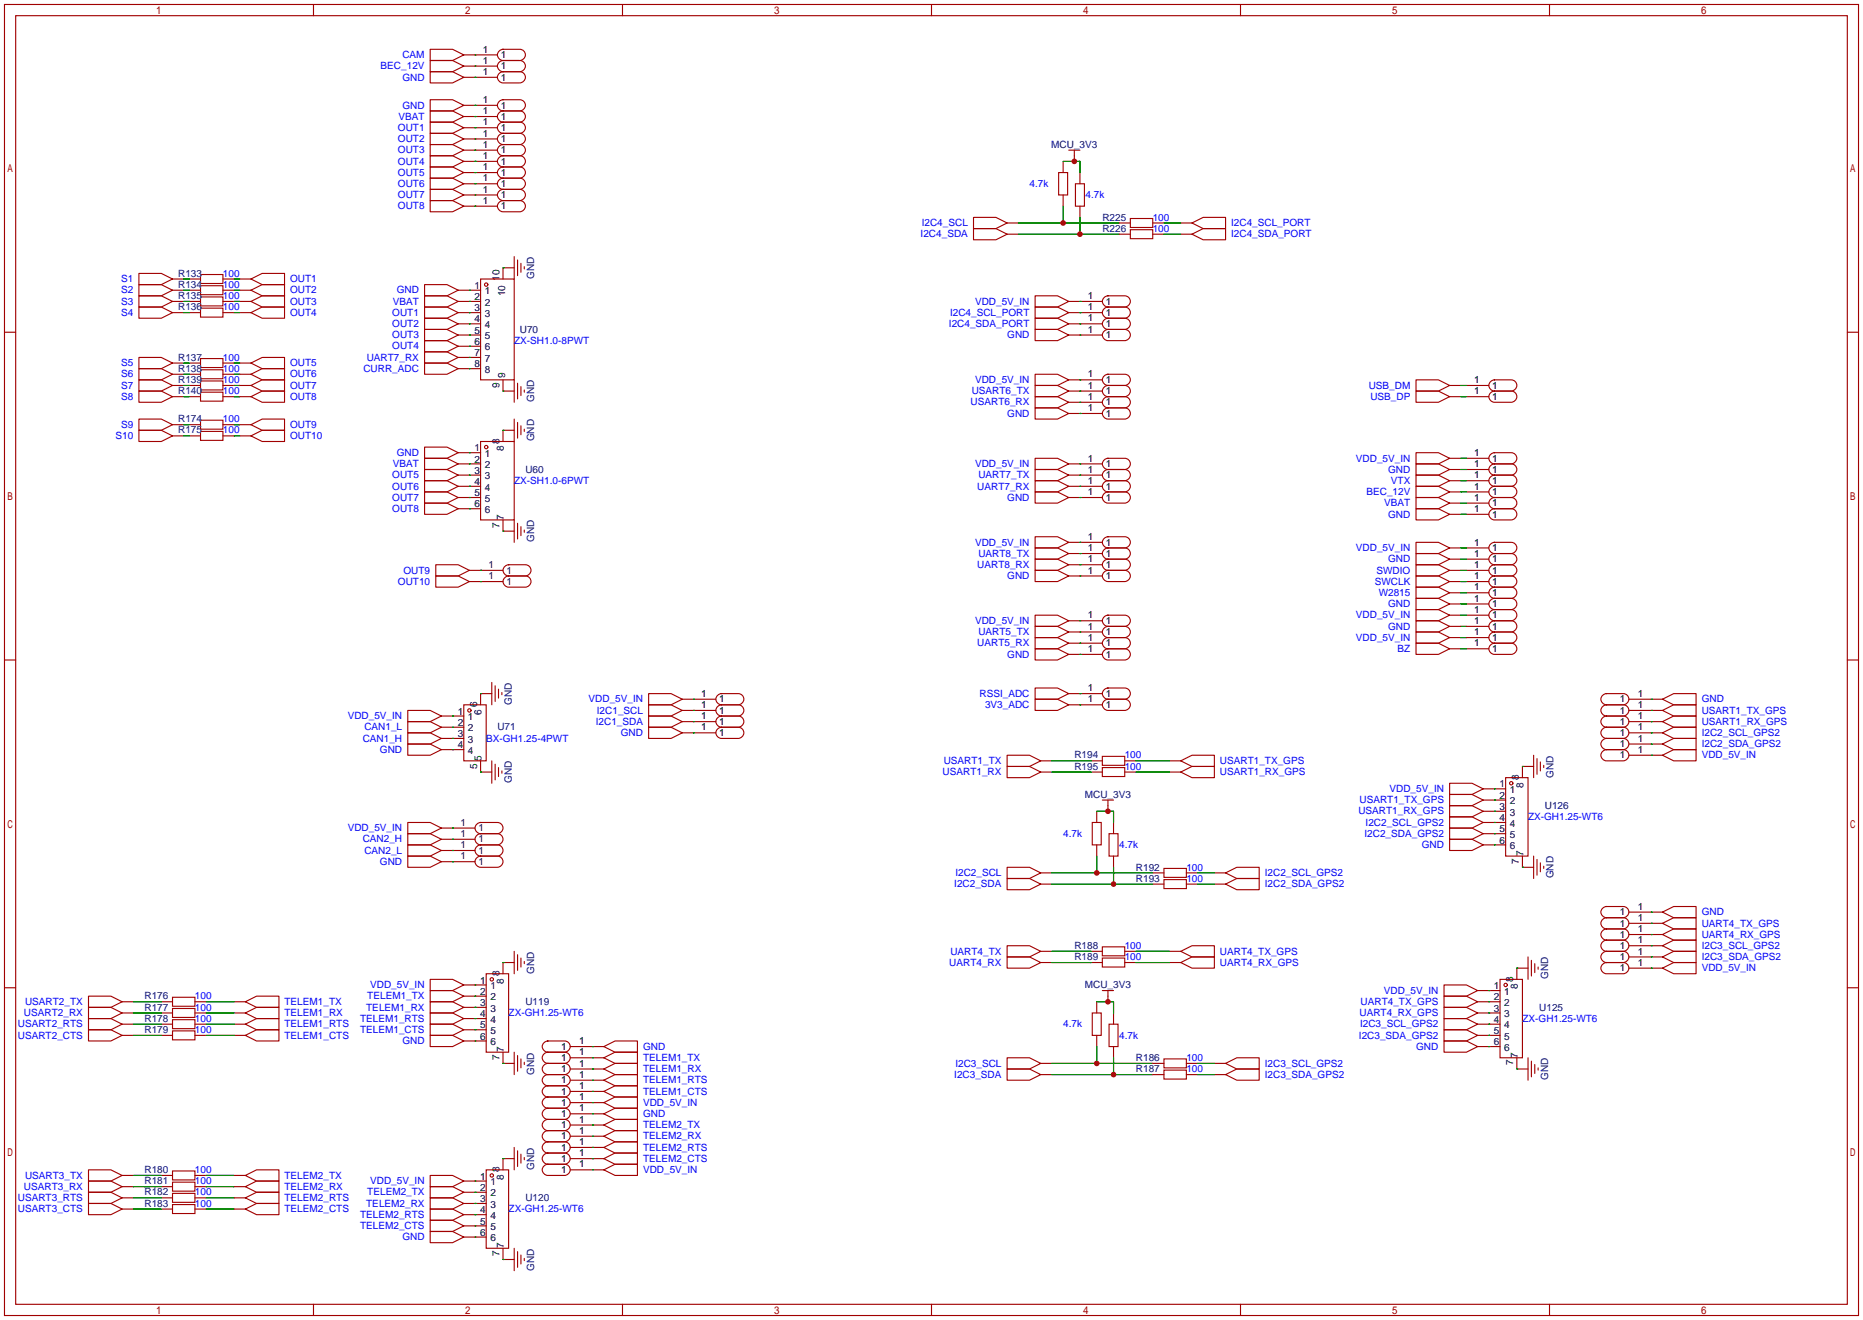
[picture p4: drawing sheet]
<svg xmlns="http://www.w3.org/2000/svg" width="422mm" height="299mm" viewBox="0 0 422 299" stroke-linecap="round" stroke-linejoin="round" font-family="sans-serif">
<defs><g id="words">
<g font-size="2.3">
<text x="109.5" y="11.9">1</text>
<text x="109.5" y="14.4">1</text>
<text x="109.5" y="17">1</text>
<text x="113.5" y="15.7">1</text>
<text x="113.5" y="13.2">1</text>
<text x="109.5" y="23.3">1</text>
<text x="113.5" y="18.3">1</text>
<text x="109.5" y="25.9">1</text>
<text x="109.5" y="28.4">1</text>
<text x="113.5" y="27.1">1</text>
<text x="113.5" y="24.6">1</text>
<text x="113.5" y="29.7">1</text>
<text x="109.5" y="31">1</text>
<text x="109.5" y="33.5">1</text>
<text x="113.5" y="32.2">1</text>
<text x="113.5" y="34.8">1</text>
<text x="109.5" y="36">1</text>
<text x="109.5" y="41.1">1</text>
<text x="109.5" y="38.6">1</text>
<text x="113.5" y="37.3">1</text>
<text x="113.5" y="39.8">1</text>
<text x="109.5" y="46.2">1</text>
<text x="109.5" y="43.7">1</text>
<text x="113.5" y="42.4">1</text>
<text x="113.5" y="47.5">1</text>
<text x="113.5" y="44.9">1</text>
<text x="107.6" y="65.5">1</text>
<text x="113.2" y="63.6" transform="rotate(-90 113.2 63.6)">10</text>
<text x="107.6" y="70.6">3</text>
<text x="107.6" y="68">2</text>
<text x="109.9" y="71.8">3</text>
<text x="109.9" y="69.3">2</text>
<text x="109.9" y="66.7">1</text>
<text x="114.5" y="67.2" transform="rotate(-90 114.5 67.2)">10</text>
<text x="246.6" y="70.3">1</text>
<text x="246.6" y="67.8">1</text>
<text x="250.7" y="71.6">1</text>
<text x="250.7" y="69.1">1</text>
<text x="107.6" y="75.6">5</text>
<text x="107.6" y="73.1">4</text>
<text x="109.9" y="76.9">5</text>
<text x="109.9" y="74.4">4</text>
<text x="246.6" y="75.4">1</text>
<text x="246.6" y="72.9">1</text>
<text x="250.7" y="76.7">1</text>
<text x="250.7" y="74.1">1</text>
<text x="107.6" y="83.3">8</text>
<text x="107.6" y="80.7">7</text>
<text x="107.6" y="78.2">6</text>
<text x="109.9" y="82">7</text>
<text x="109.9" y="79.4">6</text>
<text x="109.9" y="84.5">8</text>
<text x="113.2" y="88" transform="rotate(-90 113.2 88)">9</text>
<text x="114.5" y="85.7" transform="rotate(-90 114.5 85.7)">9</text>
<text x="246.6" y="88.1">1</text>
<text x="246.6" y="85.6">1</text>
<text x="250.7" y="89.4">1</text>
<text x="250.7" y="86.8">1</text>
<text x="334.3" y="89.4">1</text>
<text x="334.3" y="86.8">1</text>
<text x="338.3" y="88.1">1</text>
<text x="246.6" y="93.2">1</text>
<text x="246.6" y="90.6">1</text>
<text x="250.7" y="94.5">1</text>
<text x="250.7" y="91.9">1</text>
<text x="338.3" y="90.6">1</text>
<text x="113.2" y="100.6" transform="rotate(-90 113.2 100.6)">8</text>
<text x="107.6" y="102.3">1</text>
<text x="107.6" y="104.8">2</text>
<text x="107.6" y="107.4">3</text>
<text x="109.9" y="103.6">1</text>
<text x="109.9" y="106.1">2</text>
<text x="114.3" y="102.3" transform="rotate(-90 114.3 102.3)">8</text>
<text x="246.6" y="107.2">1</text>
<text x="246.6" y="104.6">1</text>
<text x="250.7" y="105.9">1</text>
<text x="334.3" y="105.9">1</text>
<text x="334.3" y="103.3">1</text>
<text x="338.3" y="107.2">1</text>
<text x="338.3" y="104.6">1</text>
<text x="107.6" y="109.9">4</text>
<text x="107.6" y="112.5">5</text>
<text x="109.9" y="108.7">3</text>
<text x="109.9" y="111.2">4</text>
<text x="109.9" y="113.7">5</text>
<text x="246.6" y="112.2">1</text>
<text x="246.6" y="109.7">1</text>
<text x="250.7" y="108.4">1</text>
<text x="250.7" y="113.5">1</text>
<text x="250.7" y="111">1</text>
<text x="334.3" y="113.5">1</text>
<text x="334.3" y="111">1</text>
<text x="334.3" y="108.4">1</text>
<text x="338.3" y="112.2">1</text>
<text x="338.3" y="109.7">1</text>
<text x="107.6" y="115">6</text>
<text x="109.9" y="116.3">6</text>
<text x="113.2" y="119.6" transform="rotate(-90 113.2 119.6)">7</text>
<text x="114.3" y="117.8" transform="rotate(-90 114.3 117.8)">7</text>
<text x="334.3" y="116">1</text>
<text x="338.3" y="114.8">1</text>
<text x="338.3" y="117.3">1</text>
<text x="246.6" y="124.9">1</text>
<text x="246.6" y="122.4">1</text>
<text x="250.7" y="123.7">1</text>
<text x="334.3" y="123.7">1</text>
<text x="338.3" y="124.9">1</text>
<text x="110.8" y="131.3">1</text>
<text x="110.8" y="128.7">1</text>
<text x="114.8" y="130">1</text>
<text x="246.6" y="130">1</text>
<text x="246.6" y="127.5">1</text>
<text x="250.7" y="126.2">1</text>
<text x="250.7" y="131.3">1</text>
<text x="250.7" y="128.7">1</text>
<text x="334.3" y="126.2">1</text>
<text x="334.3" y="131.3">1</text>
<text x="334.3" y="128.7">1</text>
<text x="338.3" y="127.5">1</text>
<text x="338.3" y="130">1</text>
<text x="114.8" y="132.6">1</text>
<text x="334.3" y="136.4">1</text>
<text x="334.3" y="133.8">1</text>
<text x="338.3" y="137.6">1</text>
<text x="338.3" y="135.1">1</text>
<text x="338.3" y="132.6">1</text>
<text x="246.6" y="142.7">1</text>
<text x="246.6" y="140.2">1</text>
<text x="250.7" y="144">1</text>
<text x="250.7" y="141.4">1</text>
<text x="334.3" y="138.9">1</text>
<text x="334.3" y="144">1</text>
<text x="334.3" y="141.4">1</text>
<text x="338.3" y="140.2">1</text>
<text x="338.3" y="142.7">1</text>
<text x="246.6" y="147.8">1</text>
<text x="246.6" y="145.3">1</text>
<text x="250.7" y="149.1">1</text>
<text x="250.7" y="146.5">1</text>
<text x="334.3" y="146.5">1</text>
<text x="338.3" y="147.8">1</text>
<text x="338.3" y="145.3">1</text>
<text x="103.8" y="162">1</text>
<text x="108.2" y="160.3" transform="rotate(-90 108.2 160.3)">6</text>
<text x="159" y="160.5">1</text>
<text x="159" y="158">1</text>
<text x="163.1" y="161.8">1</text>
<text x="163.1" y="159.2">1</text>
<text x="246.6" y="159.2">1</text>
<text x="246.6" y="156.7">1</text>
<text x="250.7" y="160.5">1</text>
<text x="250.7" y="158">1</text>
<text x="367.3" y="161.8">1</text>
<text x="367.3" y="159.2">1</text>
<text x="371.3" y="160.5">1</text>
<text x="371.3" y="158">1</text>
<text x="103.8" y="164.5">2</text>
<text x="103.8" y="167.1">3</text>
<text x="106.1" y="163.3">1</text>
<text x="106.1" y="165.8">2</text>
<text x="109.2" y="162" transform="rotate(-90 109.2 162)">6</text>
<text x="159" y="165.6">1</text>
<text x="159" y="163">1</text>
<text x="163.1" y="166.8">1</text>
<text x="163.1" y="164.3">1</text>
<text x="367.3" y="164.3">1</text>
<text x="367.3" y="166.8">1</text>
<text x="371.3" y="163">1</text>
<text x="371.3" y="165.6">1</text>
<text x="103.8" y="169.6">4</text>
<text x="106.1" y="168.3">3</text>
<text x="106.1" y="170.9">4</text>
<text x="109.2" y="172.4" transform="rotate(-90 109.2 172.4)">5</text>
<text x="367.3" y="171.9">1</text>
<text x="367.3" y="169.4">1</text>
<text x="371.3" y="170.7">1</text>
<text x="371.3" y="168.1">1</text>
<text x="108.2" y="174.2" transform="rotate(-90 108.2 174.2)">5</text>
<text x="340" y="178.5">1</text>
<text x="342.3" y="179.8">1</text>
<text x="344.4" y="176.8" transform="rotate(-90 344.4 176.8)">8</text>
<text x="345.4" y="178.5" transform="rotate(-90 345.4 178.5)">8</text>
<text x="340" y="181">2</text>
<text x="340" y="183.6">3</text>
<text x="342.3" y="182.3">2</text>
<text x="342.3" y="184.9">3</text>
<text x="104.4" y="189.7">1</text>
<text x="104.4" y="187.2">1</text>
<text x="108.5" y="191">1</text>
<text x="108.5" y="188.4">1</text>
<text x="340" y="186.1">4</text>
<text x="340" y="188.7">5</text>
<text x="340" y="191.2">6</text>
<text x="342.3" y="187.4">4</text>
<text x="342.3" y="189.9">5</text>
<text x="104.4" y="194.8">1</text>
<text x="104.4" y="192.2">1</text>
<text x="108.5" y="196.1">1</text>
<text x="108.5" y="193.5">1</text>
<text x="342.3" y="192.5">6</text>
<text x="344.4" y="195.8" transform="rotate(-90 344.4 195.8)">7</text>
<text x="345.4" y="194" transform="rotate(-90 345.4 194)">7</text>
<text x="367.3" y="207.5">1</text>
<text x="371.3" y="208.8">1</text>
<text x="371.3" y="206.2">1</text>
<text x="367.3" y="210">1</text>
<text x="367.3" y="212.6">1</text>
<text x="367.3" y="215.1">1</text>
<text x="371.3" y="211.3">1</text>
<text x="371.3" y="213.8">1</text>
<text x="113.2" y="221.2" transform="rotate(-90 113.2 221.2)">8</text>
<text x="367.3" y="220.2">1</text>
<text x="367.3" y="217.6">1</text>
<text x="371.3" y="218.9">1</text>
<text x="371.3" y="216.4">1</text>
<text x="108.8" y="223">1</text>
<text x="108.8" y="225.5">2</text>
<text x="111.2" y="224.2">1</text>
<text x="111.2" y="226.8">2</text>
<text x="114.3" y="223" transform="rotate(-90 114.3 223)">8</text>
<text x="338.7" y="224.2">1</text>
<text x="338.7" y="226.8">2</text>
<text x="341" y="225.5">1</text>
<text x="343.1" y="222.5" transform="rotate(-90 343.1 222.5)">8</text>
<text x="344.1" y="224.3" transform="rotate(-90 344.1 224.3)">8</text>
<text x="108.8" y="228">3</text>
<text x="108.8" y="230.6">4</text>
<text x="108.8" y="233.1">5</text>
<text x="111.2" y="229.3">3</text>
<text x="111.2" y="231.8">4</text>
<text x="338.7" y="229.3">3</text>
<text x="338.7" y="231.8">4</text>
<text x="341" y="228">2</text>
<text x="341" y="230.6">3</text>
<text x="341" y="233.1">4</text>
<text x="108.8" y="235.7">6</text>
<text x="111.2" y="234.4">5</text>
<text x="111.2" y="236.9">6</text>
<text x="114.3" y="238.5" transform="rotate(-90 114.3 238.5)">7</text>
<text x="127.3" y="238">1</text>
<text x="131.3" y="239.2">1</text>
<text x="131.3" y="236.7">1</text>
<text x="338.7" y="234.4">5</text>
<text x="338.7" y="236.9">6</text>
<text x="341" y="235.7">5</text>
<text x="341" y="238.2">6</text>
<text x="344.1" y="239.8" transform="rotate(-90 344.1 239.8)">7</text>
<text x="113.2" y="240.3" transform="rotate(-90 113.2 240.3)">7</text>
<text x="127.3" y="240.5">1</text>
<text x="127.3" y="243">1</text>
<text x="127.3" y="245.6">1</text>
<text x="131.3" y="241.8">1</text>
<text x="131.3" y="244.3">1</text>
<text x="343.1" y="241.5" transform="rotate(-90 343.1 241.5)">7</text>
<text x="127.3" y="250.7">1</text>
<text x="127.3" y="248.1">1</text>
<text x="131.3" y="249.4">1</text>
<text x="131.3" y="251.9">1</text>
<text x="131.3" y="246.9">1</text>
<text x="127.3" y="255.7">1</text>
<text x="127.3" y="253.2">1</text>
<text x="131.3" y="254.5">1</text>
<text x="131.3" y="257">1</text>
<text x="127.3" y="258.3">1</text>
<text x="127.3" y="260.8">1</text>
<text x="127.3" y="263.4">1</text>
<text x="131.3" y="259.6">1</text>
<text x="131.3" y="262.1">1</text>
<text x="108.8" y="267.4">1</text>
<text x="108.8" y="269.9">2</text>
<text x="111.2" y="268.7">1</text>
<text x="113.2" y="265.7" transform="rotate(-90 113.2 265.7)">8</text>
<text x="114.3" y="267.4" transform="rotate(-90 114.3 267.4)">8</text>
<text x="127.3" y="265.9">1</text>
<text x="131.3" y="264.6">1</text>
<text x="108.8" y="272.5">3</text>
<text x="108.8" y="275">4</text>
<text x="111.2" y="271.2">2</text>
<text x="111.2" y="273.8">3</text>
<text x="108.8" y="277.6">5</text>
<text x="108.8" y="280.1">6</text>
<text x="111.2" y="276.3">4</text>
<text x="111.2" y="278.8">5</text>
<text x="111.2" y="281.4">6</text>
<text x="113.2" y="284.7" transform="rotate(-90 113.2 284.7)">7</text>
<text x="114.3" y="282.9" transform="rotate(-90 114.3 282.9)">7</text>
</g>
<g font-size="2.3" fill="#00f">
<text x="86.3" y="15.7">BEC_12V</text>
<text x="91.2" y="13.2">CAM</text>
<text x="91.2" y="18.3">GND</text>
<text x="90.2" y="29.7">OUT1</text>
<text x="90.3" y="27.1">VBAT</text>
<text x="91.2" y="24.6">GND</text>
<text x="90.2" y="34.8">OUT3</text>
<text x="90.2" y="32.2">OUT2</text>
<text x="90.2" y="37.3">OUT4</text>
<text x="90.2" y="39.8">OUT5</text>
<text x="90.2" y="47.5">OUT8</text>
<text x="90.2" y="44.9">OUT7</text>
<text x="90.2" y="42.4">OUT6</text>
<text x="233.4" y="42.4">4.7k</text>
<text x="246.1" y="44.9">4.7k</text>
<text x="208.7" y="53.8">I2C4_SDA</text>
<text x="209" y="51.3">I2C4_SCL</text>
<text x="261.4" y="50">100</text>
<text x="261.4" y="52.5">100</text>
<text x="279.1" y="51.3">I2C4_SCL_PORT</text>
<text x="279.1" y="53.8">I2C4_SDA_PORT</text>
<text x="27.5" y="64">S1</text>
<text x="50.5" y="62.7">100</text>
<text x="50.5" y="65.2">100</text>
<text x="65.8" y="64">OUT1</text>
<text x="27.5" y="66.5">S2</text>
<text x="27.5" y="69.1">S3</text>
<text x="27.5" y="71.6">S4</text>
<text x="50.5" y="67.8">100</text>
<text x="50.5" y="70.3">100</text>
<text x="65.8" y="71.6">OUT4</text>
<text x="65.8" y="69.1">OUT3</text>
<text x="65.8" y="66.5">OUT2</text>
<text x="88.9" y="71.6">OUT1</text>
<text x="89.1" y="69.1">VBAT</text>
<text x="90" y="66.5">GND</text>
<text x="215.4" y="71.6">I2C4_SCL_PORT</text>
<text x="221.1" y="69.1">VDD_5V_IN</text>
<text x="88.9" y="76.7">OUT3</text>
<text x="88.9" y="74.1">OUT2</text>
<text x="116.6" y="77.9">ZX-SH1.0-8PWT</text>
<text x="215.2" y="74.1">I2C4_SDA_PORT</text>
<text x="228.4" y="76.7">GND</text>
<text x="27.5" y="83">S5</text>
<text x="50.5" y="81.8">100</text>
<text x="65.8" y="83">OUT5</text>
<text x="83.1" y="81.8">UART7_RX</text>
<text x="88.9" y="79.2">OUT4</text>
<text x="27.5" y="85.6">S6</text>
<text x="27.5" y="88.1">S7</text>
<text x="50.5" y="84.3">100</text>
<text x="50.5" y="86.8">100</text>
<text x="50.5" y="89.4">100</text>
<text x="65.8" y="88.1">OUT7</text>
<text x="65.8" y="85.6">OUT6</text>
<text x="82.4" y="84.3">CURR_ADC</text>
<text x="220.3" y="89.4">USART6_TX</text>
<text x="221.1" y="86.8">VDD_5V_IN</text>
<text x="310.3" y="88.1">USB_DM</text>
<text x="27.5" y="90.6">S8</text>
<text x="50.5" y="95.7">100</text>
<text x="65.8" y="90.6">OUT8</text>
<text x="220.1" y="91.9">USART6_RX</text>
<text x="228.4" y="94.5">GND</text>
<text x="310.7" y="90.6">USB_DP</text>
<text x="26.2" y="99.5">S10</text>
<text x="27.5" y="97">S9</text>
<text x="50.5" y="98.3">100</text>
<text x="65.8" y="99.5">OUT10</text>
<text x="65.8" y="97">OUT9</text>
<text x="89.1" y="105.9">VBAT</text>
<text x="90" y="103.3">GND</text>
<text x="221.1" y="105.9">VDD_5V_IN</text>
<text x="307.4" y="104.6">VDD_5V_IN</text>
<text x="314.7" y="107.2">GND</text>
<text x="88.9" y="113.5">OUT7</text>
<text x="88.9" y="111">OUT6</text>
<text x="88.9" y="108.4">OUT5</text>
<text x="116.6" y="109.7">ZX-SH1.0-6PWT</text>
<text x="221.6" y="111">UART7_RX</text>
<text x="221.8" y="108.4">UART7_TX</text>
<text x="228.4" y="113.5">GND</text>
<text x="309.8" y="112.2">BEC_12V</text>
<text x="315.4" y="109.7">VTX</text>
<text x="88.9" y="116">OUT8</text>
<text x="313.9" y="114.8">VBAT</text>
<text x="314.7" y="117.3">GND</text>
<text x="221.1" y="123.7">VDD_5V_IN</text>
<text x="307.4" y="124.9">VDD_5V_IN</text>
<text x="91.5" y="130">OUT9</text>
<text x="221.6" y="128.7">UART8_RX</text>
<text x="221.8" y="126.2">UART8_TX</text>
<text x="228.4" y="131.3">GND</text>
<text x="312.1" y="130">SWDIO</text>
<text x="314.7" y="127.5">GND</text>
<text x="90.2" y="132.6">OUT10</text>
<text x="311.7" y="132.6">SWCLK</text>
<text x="312.6" y="135.1">W2815</text>
<text x="314.7" y="137.6">GND</text>
<text x="221.1" y="141.4">VDD_5V_IN</text>
<text x="221.8" y="144">UART5_TX</text>
<text x="307.4" y="140.2">VDD_5V_IN</text>
<text x="314.7" y="142.7">GND</text>
<text x="221.6" y="146.5">UART5_RX</text>
<text x="228.4" y="149.1">GND</text>
<text x="307.4" y="145.3">VDD_5V_IN</text>
<text x="316.9" y="147.8">BZ</text>
<text x="133.4" y="159.2">VDD_5V_IN</text>
<text x="135.3" y="161.8">I2C1_SCL</text>
<text x="222.1" y="158">RSSI_ADC</text>
<text x="223.3" y="160.5">3V3_ADC</text>
<text x="385.8" y="161.8">USART1_TX_GPS</text>
<text x="385.8" y="159.2">GND</text>
<text x="78.8" y="163">VDD_5V_IN</text>
<text x="82.6" y="165.6">CAN1_L</text>
<text x="135.1" y="164.3">I2C1_SDA</text>
<text x="140.8" y="166.8">GND</text>
<text x="385.8" y="164.3">USART1_RX_GPS</text>
<text x="385.8" y="166.8">I2C2_SCL_GPS2</text>
<text x="82.2" y="168.1">CAN1_H</text>
<text x="86.1" y="170.7">GND</text>
<text x="110.2" y="168.1">BX-GH1.25-4PWT</text>
<text x="214" y="173.2">USART1_TX</text>
<text x="255" y="171.9">100</text>
<text x="276.6" y="173.2">USART1_TX_GPS</text>
<text x="385.8" y="171.9">VDD_5V_IN</text>
<text x="385.8" y="169.4">I2C2_SDA_GPS2</text>
<text x="213.7" y="175.7">USART1_RX</text>
<text x="255" y="174.5">100</text>
<text x="276.6" y="175.7">USART1_RX_GPS</text>
<text x="315.1" y="179.5">VDD_5V_IN</text>
<text x="308" y="184.6">USART1_RX_GPS</text>
<text x="308.3" y="182.1">USART1_TX_GPS</text>
<text x="346.5" y="185.9">ZX-GH1.25-WT6</text>
<text x="78.8" y="188.4">VDD_5V_IN</text>
<text x="82.2" y="191">CAN2_H</text>
<text x="241" y="189.7">4.7k</text>
<text x="309.4" y="189.7">I2C2_SDA_GPS2</text>
<text x="309.6" y="187.2">I2C2_SCL_GPS2</text>
<text x="82.6" y="193.5">CAN2_L</text>
<text x="86.1" y="196.1">GND</text>
<text x="253.7" y="192.2">4.7k</text>
<text x="269" y="197.3">100</text>
<text x="322.4" y="192.2">GND</text>
<text x="216.4" y="201.1">I2C2_SDA</text>
<text x="216.6" y="198.6">I2C2_SCL</text>
<text x="269" y="199.9">100</text>
<text x="286.8" y="198.6">I2C2_SCL_GPS2</text>
<text x="286.8" y="201.1">I2C2_SDA_GPS2</text>
<text x="385.8" y="207.5">GND</text>
<text x="255" y="215.1">100</text>
<text x="385.8" y="210">UART4_TX_GPS</text>
<text x="385.8" y="212.6">UART4_RX_GPS</text>
<text x="385.8" y="215.1">I2C3_SCL_GPS2</text>
<text x="215.2" y="218.9">UART4_RX</text>
<text x="215.5" y="216.4">UART4_TX</text>
<text x="255" y="217.6">100</text>
<text x="276.6" y="216.4">UART4_TX_GPS</text>
<text x="276.6" y="218.9">UART4_RX_GPS</text>
<text x="385.8" y="220.2">VDD_5V_IN</text>
<text x="385.8" y="217.6">I2C3_SDA_GPS2</text>
<text x="5.7" y="227.8">USART2_TX</text>
<text x="44.2" y="226.5">100</text>
<text x="64.5" y="227.8">TELEM1_TX</text>
<text x="83.3" y="226.5">TELEM1_TX</text>
<text x="83.9" y="224">VDD_5V_IN</text>
<text x="308.5" y="227.8">UART4_TX_GPS</text>
<text x="313.8" y="225.3">VDD_5V_IN</text>
<text x="4.1" y="232.9">USART2_RTS</text>
<text x="5.4" y="230.3">USART2_RX</text>
<text x="44.2" y="229.1">100</text>
<text x="44.2" y="231.6">100</text>
<text x="64.5" y="230.3">TELEM1_RX</text>
<text x="64.5" y="232.9">TELEM1_RTS</text>
<text x="81.6" y="231.6">TELEM1_RTS</text>
<text x="83" y="229.1">TELEM1_RX</text>
<text x="115.3" y="230.3">ZX-GH1.25-WT6</text>
<text x="241" y="232.9">4.7k</text>
<text x="308.2" y="230.3">UART4_RX_GPS</text>
<text x="308.4" y="232.9">I2C3_SCL_GPS2</text>
<text x="345.2" y="231.6">ZX-GH1.25-WT6</text>
<text x="4.1" y="235.4">USART2_CTS</text>
<text x="44.2" y="234.2">100</text>
<text x="64.5" y="235.4">TELEM1_CTS</text>
<text x="81.6" y="234.2">TELEM1_CTS</text>
<text x="91.2" y="236.7">GND</text>
<text x="145.8" y="238">GND</text>
<text x="253.7" y="235.4">4.7k</text>
<text x="308.1" y="235.4">I2C3_SDA_GPS2</text>
<text x="321.1" y="238">GND</text>
<text x="145.8" y="240.5">TELEM1_TX</text>
<text x="145.8" y="243">TELEM1_RX</text>
<text x="145.8" y="245.6">TELEM1_RTS</text>
<text x="216.4" y="244.3">I2C3_SDA</text>
<text x="216.6" y="241.8">I2C3_SCL</text>
<text x="269" y="240.5">100</text>
<text x="269" y="243">100</text>
<text x="286.8" y="241.8">I2C3_SCL_GPS2</text>
<text x="286.8" y="244.3">I2C3_SDA_GPS2</text>
<text x="145.8" y="250.7">VDD_5V_IN</text>
<text x="145.8" y="248.1">TELEM1_CTS</text>
<text x="145.8" y="255.7">TELEM2_TX</text>
<text x="145.8" y="253.2">GND</text>
<text x="145.8" y="258.3">TELEM2_RX</text>
<text x="145.8" y="260.8">TELEM2_RTS</text>
<text x="145.8" y="263.4">TELEM2_CTS</text>
<text x="5.4" y="269.7">USART3_RX</text>
<text x="5.7" y="267.2">USART3_TX</text>
<text x="44.2" y="265.9">100</text>
<text x="44.2" y="268.4">100</text>
<text x="64.5" y="267.2">TELEM2_TX</text>
<text x="64.5" y="269.7">TELEM2_RX</text>
<text x="83.9" y="268.4">VDD_5V_IN</text>
<text x="145.8" y="265.9">VDD_5V_IN</text>
<text x="4.1" y="272.3">USART3_RTS</text>
<text x="4.1" y="274.8">USART3_CTS</text>
<text x="44.2" y="271">100</text>
<text x="44.2" y="273.5">100</text>
<text x="64.5" y="272.3">TELEM2_RTS</text>
<text x="64.5" y="274.8">TELEM2_CTS</text>
<text x="83" y="273.5">TELEM2_RX</text>
<text x="83.3" y="271">TELEM2_TX</text>
<text x="115.3" y="274.8">ZX-GH1.25-WT6</text>
<text x="81.6" y="276.1">TELEM2_RTS</text>
<text x="81.6" y="278.6">TELEM2_CTS</text>
<text x="91.2" y="281.1">GND</text>
</g>
<g font-size="2.3" fill="#000080">
<text x="238.4" y="33.5">MCU_3V3</text>
<text x="249.9" y="50">R225</text>
<text x="249.9" y="52.5">R226</text>
<text x="40.4" y="62.7">R133</text>
<text x="40.4" y="65.2">R134</text>
<text x="121.1" y="63.2" transform="rotate(-90 121.1 63.2)">GND</text>
<text x="40.4" y="67.8">R135</text>
<text x="40.4" y="70.3">R136</text>
<text x="117.9" y="75.4">U70</text>
<text x="40.4" y="81.8">R137</text>
<text x="40.4" y="84.3">R138</text>
<text x="40.4" y="86.8">R139</text>
<text x="40.4" y="89.4">R140</text>
<text x="40.4" y="95.7">R174</text>
<text x="121.1" y="91.2" transform="rotate(-90 121.1 91.2)">GND</text>
<text x="40.4" y="98.3">R175</text>
<text x="121.1" y="100.1" transform="rotate(-90 121.1 100.1)">GND</text>
<text x="119.1" y="107.2">U60</text>
<text x="121.1" y="122.9" transform="rotate(-90 121.1 122.9)">GND</text>
<text x="116" y="159.7" transform="rotate(-90 116 159.7)">GND</text>
<text x="112.8" y="165.6">U71</text>
<text x="243.6" y="171.9">R194</text>
<text x="116" y="177.5" transform="rotate(-90 116 177.5)">GND</text>
<text x="243.6" y="174.5">R195</text>
<text x="352.3" y="176.3" transform="rotate(-90 352.3 176.3)">GND</text>
<text x="246" y="180.8">MCU_3V3</text>
<text x="350.3" y="183.4">U126</text>
<text x="257.6" y="197.3">R192</text>
<text x="257.6" y="199.9">R193</text>
<text x="352.3" y="199.1" transform="rotate(-90 352.3 199.1)">GND</text>
<text x="243.6" y="215.1">R188</text>
<text x="121.1" y="220.7" transform="rotate(-90 121.1 220.7)">GND</text>
<text x="243.6" y="217.6">R189</text>
<text x="351" y="222" transform="rotate(-90 351 222)">GND</text>
<text x="32.8" y="226.5">R176</text>
<text x="119.1" y="227.8">U119</text>
<text x="246" y="224">MCU_3V3</text>
<text x="32.8" y="229.1">R177</text>
<text x="32.8" y="231.6">R178</text>
<text x="349" y="229.1">U125</text>
<text x="32.8" y="234.2">R179</text>
<text x="121.1" y="243.6" transform="rotate(-90 121.1 243.6)">GND</text>
<text x="257.6" y="240.5">R186</text>
<text x="257.6" y="243">R187</text>
<text x="351" y="244.8" transform="rotate(-90 351 244.8)">GND</text>
<text x="32.8" y="265.9">R180</text>
<text x="32.8" y="268.4">R181</text>
<text x="121.1" y="265.2" transform="rotate(-90 121.1 265.2)">GND</text>
<text x="32.8" y="271">R182</text>
<text x="32.8" y="273.5">R183</text>
<text x="119.1" y="272.3">U120</text>
<text x="121.1" y="288" transform="rotate(-90 121.1 288)">GND</text>
</g>
</g></defs>
<g fill="none" stroke="#a10000" stroke-width=".25">
<path d="M1 1h420.4v297.2h-420.4zM3.6 3.6h415.2v292.1h-415.2zM71.1 1v2.6M97.5 11.2h5.1l2.6 1.2-2.6 1.3h-5.1zM97.5 13.7h5.1l2.6 1.3-2.6 1.3h-5.1zM97.5 16.3h5.1l2.6 1.2-2.6 1.3h-5.1zM105.2 12.4h7.6M105.2 15h7.6M105.2 17.5h7.6M113.1 14.2l.9-.5h3.9a1.27 1.27 0 0 1 1.2 1.3 1.27 1.27 0 0 1-1.2 1.3h-3.9a1.27 1.27 0 0 1-.9-2.1zM113.1 11.7l.9-.5h3.9a1.27 1.27 0 0 1 1.2 1.2 1.27 1.27 0 0 1-1.2 1.3h-3.9a1.27 1.27 0 0 1-.9-2zM113.1 16.8l.9-.5h3.9a1.27 1.27 0 0 1 1.2 1.2 1.27 1.27 0 0 1-1.2 1.3h-3.9a1.27 1.27 0 0 1-.9-2z"/>
<path d="M141.1 1v2.6M211.2 1v2.6M281.3 1v2.6M351.3 1v2.6M97.5 22.6h5.1l2.6 1.3-2.6 1.2h-5.1zM97.5 25.1h5.1l2.6 1.3-2.6 1.3h-5.1zM97.5 35.3h5.1l2.6 1.3-2.6 1.2h-5.1zM97.5 32.8h5.1l2.6 1.2-2.6 1.3h-5.1zM97.5 30.2h5.1l2.6 1.3-2.6 1.3h-5.1zM97.5 27.7h5.1l2.6 1.3-2.6 1.2h-5.1zM97.5 37.8h5.1l2.6 1.3-2.6 1.3h-5.1zM105.2 26.4h7.6"/>
<path d="M105.2 23.9h7.6M105.2 31.5h7.6M105.2 29h7.6M105.2 36.6h7.6M105.2 34h7.6M105.2 39.1h7.6M113.1 25.7l.9-.6h3.9a1.27 1.27 0 0 1 1.2 1.3 1.27 1.27 0 0 1-1.2 1.3h-3.9a1.27 1.27 0 0 1-.9-2zM113.1 23.1l.9-.5h3.9a1.27 1.27 0 0 1 1.2 1.3 1.27 1.27 0 0 1-1.2 1.2h-3.9a1.27 1.27 0 0 1-.9-2zM113.1 30.7l.9-.5h3.9a1.27 1.27 0 0 1 1.2 1.3 1.27 1.27 0 0 1-1.2 1.3h-3.9a1.27 1.27 0 0 1-.9-2.1zM113.1 28.2l.9-.5h3.9a1.27 1.27 0 0 1 1.2 1.3 1.27 1.27 0 0 1-1.2 1.2h-3.9a1.27 1.27 0 0 1-.9-2zM113.1 35.8l.9-.5h3.9a1.27 1.27 0 0 1 1.2 1.3 1.27 1.27 0 0 1-1.2 1.2h-3.9a1.27 1.27 0 0 1-.9-2zM113.1 33.3l.9-.5h3.9a1.27 1.27 0 0 1 1.2 1.2 1.27 1.27 0 0 1-1.2 1.3h-3.9a1.27 1.27 0 0 1-.9-2z"/>
<path d="M113.1 38.4l.9-.6h3.9a1.27 1.27 0 0 1 1.2 1.3 1.27 1.27 0 0 1-1.2 1.3h-3.9a1.27 1.27 0 0 1-.9-2zM240 39.1h2.1v5.1h-2.1zM241 36.6v2.5M242.3 34h2.6M243.6 34v2.6M244.9 39.1v2.6M97.5 45.5h5.1l2.6 1.2-2.6 1.3h-5.1zM97.5 42.9h5.1l2.6 1.3-2.6 1.3h-5.1zM97.5 40.4h5.1l2.6 1.3-2.6 1.2h-5.1zM105.2 46.7h7.6M105.2 44.2h7.6M105.2 41.7h7.6"/>
<path d="M113.1 40.9l.9-.5h3.9a1.27 1.27 0 0 1 1.2 1.3 1.27 1.27 0 0 1-1.2 1.2h-3.9a1.27 1.27 0 0 1-.9-2zM113.1 46l.9-.5h3.9a1.27 1.27 0 0 1 1.2 1.2 1.27 1.27 0 0 1-1.2 1.3h-3.9a1.27 1.27 0 0 1-.9-2zM113.1 43.4l.9-.5h3.9a1.27 1.27 0 0 1 1.2 1.3 1.27 1.27 0 0 1-1.2 1.3h-3.9a1.27 1.27 0 0 1-.9-2.1zM116.6 58.2v5M117.3 58.9v3.6M118.1 59.7v2M220.7 49.3h5.1l2.5 1.2-2.5 1.3h-5.1zM220.7 51.8h5.1l2.5 1.3-2.5 1.3h-5.1zM228.3 50.5h2.6M228.3 53.1h2.6M241 44.2v2.5M243.8 41.7h2.1v5h-2.1z"/>
<path d="M244.9 46.7v2.6M253.7 50.5h2.6M253.7 53.1h2.6M256.3 49.5h5.1v2.1h-5.1zM256.3 52.1h5.1v2h-5.1zM261.4 50.5h2.5M261.4 53.1h2.5M267.7 50.5h2.6M267.7 53.1h2.6M270.3 50.5l2.5-1.2h5.1v2.5h-5.1zM270.3 53.1l2.5-1.3h5.1v2.6h-5.1zM1 75.3h2.6"/>
<path d="M31.5 62h5.1l2.5 1.2-2.5 1.3h-5.1zM31.5 64.5h5.1l2.5 1.3-2.5 1.3h-5.1zM31.5 67.1h5.1l2.5 1.2-2.5 1.3h-5.1zM31.5 69.6h5.1l2.5 1.3-2.5 1.2h-5.1zM39.1 70.9h2.6M39.1 68.3h2.6M39.1 65.8h2.6M39.1 63.2h2.6M42.9 70.9h2.6M42.9 68.3h2.6M42.9 65.8h2.6M42.9 63.2h2.6"/>
<path d="M45.5 62.2h5v2.1h-5zM45.5 64.8h5v2h-5zM45.5 67.3h5v2h-5zM45.5 69.9h5v2h-5zM50.5 70.9h2.6M50.5 68.3h2.6M50.5 65.8h2.6M50.5 63.2h2.6M54.4 70.9h2.5M54.4 68.3h2.5M54.4 65.8h2.5M54.4 63.2h2.5"/>
<path d="M56.9 70.9l2.5-1.3h5.1v2.5h-5.1zM56.9 68.3l2.5-1.2h5.1v2.5h-5.1zM56.9 65.8l2.5-1.3h5.1v2.6h-5.1zM56.9 63.2l2.5-1.2h5.1v2.5h-5.1zM96.3 64.5h5l2.6 1.3-2.6 1.3h-5zM96.3 67.1h5l2.6 1.2-2.6 1.3h-5zM96.3 79.8h5l2.6 1.2-2.6 1.3h-5zM96.3 77.2h5l2.6 1.3-2.6 1.3h-5zM96.3 74.7h5l2.6 1.2-2.6 1.3h-5zM96.3 72.1h5l2.6 1.3-2.6 1.3h-5zM96.3 69.6h5l2.6 1.3-2.6 1.2h-5zM103.9 78.5h5.1"/>
<path d="M103.9 75.9h5.1M103.9 73.4h5.1M103.9 70.9h5.1M103.9 68.3h5.1M103.9 65.8h5.1M109 63.2h7.6v22.9h-7.6zM116.6 60.7h-2.6v2.5M118.9 60.5v.5M234.7 67.1h5.1l2.5 1.2-2.5 1.3h-5.1zM234.7 69.6h5.1l2.5 1.3-2.5 1.2h-5.1zM234.7 72.1h5.1l2.5 1.3-2.5 1.3h-5.1zM234.7 74.7h5.1l2.5 1.2-2.5 1.3h-5.1z"/>
<path d="M242.3 75.9h7.6M242.3 73.4h7.6M242.3 70.9h7.6M242.3 68.3h7.6M250.2 70.1l1-.5h3.8a1.27 1.27 0 0 1 1.3 1.3 1.27 1.27 0 0 1-1.3 1.2h-3.8a1.27 1.27 0 0 1-1-2zM250.2 67.6l1-.5h3.8a1.27 1.27 0 0 1 1.3 1.2 1.27 1.27 0 0 1-1.3 1.3h-3.8a1.27 1.27 0 0 1-1-2zM250.2 75.2l1-.5h3.8a1.27 1.27 0 0 1 1.3 1.2 1.27 1.27 0 0 1-1.3 1.3h-3.8a1.27 1.27 0 0 1-1-2zM250.2 72.7l1-.6h3.8a1.27 1.27 0 0 1 1.3 1.3 1.27 1.27 0 0 1-1.3 1.3h-3.8a1.27 1.27 0 0 1-1-2zM418.8 75.3h2.6M31.5 83.6h5.1l2.5 1.2-2.5 1.3h-5.1zM31.5 81h5.1l2.5 1.3-2.5 1.3h-5.1zM31.5 86.1h5.1l2.5 1.3-2.5 1.2h-5.1z"/>
<path d="M31.5 88.6h5.1l2.5 1.3-2.5 1.3h-5.1zM31.5 95h5.1l2.5 1.3-2.5 1.2h-5.1zM31.5 97.5h5.1l2.5 1.3-2.5 1.3h-5.1zM39.1 84.8h2.6M39.1 82.3h2.6M39.1 87.4h2.6M39.1 89.9h2.6M39.1 96.3h2.6M39.1 98.8h2.6M42.9 84.8h2.6M42.9 82.3h2.6M42.9 87.4h2.6"/>
<path d="M42.9 89.9h2.6M42.9 96.3h2.6M42.9 98.8h2.6M45.5 81.3h5v2h-5zM45.5 83.8h5v2.1h-5zM45.5 86.4h5v2h-5zM45.5 88.9h5v2h-5zM45.5 95.2h5v2.1h-5zM45.5 97.8h5v2h-5zM50.5 84.8h2.6M50.5 82.3h2.6M50.5 87.4h2.6"/>
<path d="M50.5 89.9h2.6M50.5 96.3h2.6M50.5 98.8h2.6M54.4 84.8h2.5M54.4 82.3h2.5M54.4 87.4h2.5M54.4 89.9h2.5M54.4 96.3h2.5M54.4 98.8h2.5M56.9 89.9l2.5-1.3h5.1v2.6h-5.1zM56.9 87.4l2.5-1.3h5.1v2.5h-5.1zM56.9 84.8l2.5-1.2h5.1v2.5h-5.1z"/>
<path d="M56.9 82.3l2.5-1.3h5.1v2.6h-5.1zM56.9 98.8l2.5-1.3h5.1v2.6h-5.1zM56.9 96.3l2.5-1.3h5.1v2.5h-5.1zM96.3 82.3h5l2.6 1.3-2.6 1.2h-5zM103.9 83.6h5.1M103.9 81h5.1M114 86.1v2.5h2.6M116.6 97.5h-2.6v2.6M116.6 86.1v5.1M116.6 95v5.1M117.3 86.9v3.5M117.3 95.8v3.5"/>
<path d="M118.1 87.6v2.1M118.1 96.5v2.1M118.9 88.4v.5M118.9 97.3v.5M234.7 84.8h5.1l2.5 1.3-2.5 1.3h-5.1zM234.7 87.4h5.1l2.5 1.2-2.5 1.3h-5.1zM234.7 89.9h5.1l2.5 1.3-2.5 1.3h-5.1zM234.7 92.5h5.1l2.5 1.2-2.5 1.3h-5.1zM242.3 88.6h7.6M242.3 86.1h7.6M242.3 93.7h7.6M242.3 91.2h7.6"/>
<path d="M250.2 87.9l1-.5h3.8a1.27 1.27 0 0 1 1.3 1.2 1.27 1.27 0 0 1-1.3 1.3h-3.8a1.27 1.27 0 0 1-1-2zM250.2 85.4l1-.6h3.8a1.27 1.27 0 0 1 1.3 1.3 1.27 1.27 0 0 1-1.3 1.3h-3.8a1.27 1.27 0 0 1-1-2zM250.2 93l1-.5h3.8a1.27 1.27 0 0 1 1.3 1.2 1.27 1.27 0 0 1-1.3 1.3h-3.8a1.27 1.27 0 0 1-1-2zM250.2 90.4l1-.5h3.8a1.27 1.27 0 0 1 1.3 1.3 1.27 1.27 0 0 1-1.3 1.3h-3.8a1.27 1.27 0 0 1-1-2.1zM321.1 86.1h5l2.6 1.3-2.6 1.2h-5zM321.1 88.6h5l2.6 1.3-2.6 1.3h-5zM328.7 87.4h2.5M328.7 89.9h2.5M332.5 87.4h5.1M332.5 89.9h5.1M337.8 89.2l1-.6h3.8a1.27 1.27 0 0 1 1.3 1.3 1.27 1.27 0 0 1-1.3 1.3h-3.8a1.27 1.27 0 0 1-1-2zM337.8 86.6l1-.5h3.8a1.27 1.27 0 0 1 1.3 1.3 1.27 1.27 0 0 1-1.3 1.2h-3.8a1.27 1.27 0 0 1-1-2z"/>
<path d="M96.3 101.3h5l2.6 1.3-2.6 1.3h-5zM96.3 103.9h5l2.6 1.3-2.6 1.2h-5zM96.3 114h5l2.6 1.3-2.6 1.3h-5zM96.3 111.5h5l2.6 1.3-2.6 1.2h-5zM96.3 109h5l2.6 1.2-2.6 1.3h-5zM96.3 106.4h5l2.6 1.3-2.6 1.3h-5zM103.9 102.6h5.1M103.9 105.2h5.1M103.9 107.7h5.1M103.9 110.2h5.1M103.9 112.8h5.1M103.9 115.3h5.1"/>
<path d="M109 100.1h7.6v17.8h-7.6zM114 117.9v2.5h2.6M116.6 117.9v5M117.3 118.6v3.6M118.1 119.4v2M234.7 103.9h5.1l2.5 1.3-2.5 1.2h-5.1zM234.7 106.4h5.1l2.5 1.3-2.5 1.3h-5.1zM234.7 109h5.1l2.5 1.2-2.5 1.3h-5.1zM234.7 111.5h5.1l2.5 1.3-2.5 1.2h-5.1zM242.3 105.2h7.6M242.3 107.7h7.6M242.3 110.2h7.6"/>
<path d="M242.3 112.8h7.6M250.2 106.9l1-.5h3.8a1.27 1.27 0 0 1 1.3 1.3 1.27 1.27 0 0 1-1.3 1.3h-3.8a1.27 1.27 0 0 1-1-2.1zM250.2 104.4l1-.5h3.8a1.27 1.27 0 0 1 1.3 1.3 1.27 1.27 0 0 1-1.3 1.2h-3.8a1.27 1.27 0 0 1-1-2zM250.2 112l1-.5h3.8a1.27 1.27 0 0 1 1.3 1.3 1.27 1.27 0 0 1-1.3 1.2h-3.8a1.27 1.27 0 0 1-1-2zM250.2 109.5l1-.5h3.8a1.27 1.27 0 0 1 1.3 1.2 1.27 1.27 0 0 1-1.3 1.3h-3.8a1.27 1.27 0 0 1-1-2zM321.1 112.8h5l2.6 1.2-2.6 1.3h-5zM321.1 110.2h5l2.6 1.3-2.6 1.3h-5zM321.1 107.7h5l2.6 1.3-2.6 1.2h-5zM321.1 105.2h5l2.6 1.2-2.6 1.3h-5zM321.1 102.6h5l2.6 1.3-2.6 1.3h-5zM321.1 115.3h5l2.6 1.3-2.6 1.3h-5zM328.7 114h2.5"/>
<path d="M328.7 111.5h2.5M328.7 109h2.5M328.7 106.4h2.5M328.7 103.9h2.5M328.7 116.6h2.5M332.5 114h5.1M332.5 111.5h5.1M332.5 109h5.1M332.5 106.4h5.1M332.5 103.9h5.1M332.5 116.6h5.1M337.8 113.3l1-.5h3.8a1.27 1.27 0 0 1 1.3 1.2 1.27 1.27 0 0 1-1.3 1.3h-3.8a1.27 1.27 0 0 1-1-2z"/>
<path d="M337.8 105.7l1-.5h3.8a1.27 1.27 0 0 1 1.3 1.2 1.27 1.27 0 0 1-1.3 1.3h-3.8a1.27 1.27 0 0 1-1-2zM337.8 103.1l1-.5h3.8a1.27 1.27 0 0 1 1.3 1.3 1.27 1.27 0 0 1-1.3 1.3h-3.8a1.27 1.27 0 0 1-1-2.1zM337.8 110.8l1-.6h3.8a1.27 1.27 0 0 1 1.3 1.3 1.27 1.27 0 0 1-1.3 1.3h-3.8a1.27 1.27 0 0 1-1-2zM337.8 108.2l1-.5h3.8a1.27 1.27 0 0 1 1.3 1.3 1.27 1.27 0 0 1-1.3 1.2h-3.8a1.27 1.27 0 0 1-1-2zM337.8 115.8l1-.5h3.8a1.27 1.27 0 0 1 1.3 1.3 1.27 1.27 0 0 1-1.3 1.3h-3.8a1.27 1.27 0 0 1-1-2.1zM98.8 130.6h5.1l2.5 1.2-2.5 1.3h-5.1zM98.8 128h5.1l2.5 1.3-2.5 1.3h-5.1zM106.4 131.8h7.6M106.4 129.3h7.6M114.3 131.1l1-.5h3.8a1.27 1.27 0 0 1 1.3 1.2 1.27 1.27 0 0 1-1.3 1.3h-3.8a1.27 1.27 0 0 1-1-2zM114.3 128.5l1-.5h3.8a1.27 1.27 0 0 1 1.3 1.3 1.27 1.27 0 0 1-1.3 1.3h-3.8a1.27 1.27 0 0 1-1-2.1zM118.9 120.1v.5"/>
<path d="M234.7 139.4h5.1l2.5 1.3-2.5 1.3h-5.1zM234.7 121.7h5.1l2.5 1.2-2.5 1.3h-5.1zM234.7 124.2h5.1l2.5 1.3-2.5 1.2h-5.1zM234.7 126.7h5.1l2.5 1.3-2.5 1.3h-5.1zM234.7 129.3h5.1l2.5 1.3-2.5 1.2h-5.1zM242.3 125.5h7.6M242.3 122.9h7.6M242.3 130.6h7.6M242.3 128h7.6M250.2 140l1-.6h3.8a1.27 1.27 0 0 1 1.3 1.3 1.27 1.27 0 0 1-1.3 1.3h-3.8a1.27 1.27 0 0 1-1-2zM250.2 124.7l1-.5h3.8a1.27 1.27 0 0 1 1.3 1.3 1.27 1.27 0 0 1-1.3 1.2h-3.8a1.27 1.27 0 0 1-1-2zM250.2 122.2l1-.5h3.8a1.27 1.27 0 0 1 1.3 1.2 1.27 1.27 0 0 1-1.3 1.3h-3.8a1.27 1.27 0 0 1-1-2z"/>
<path d="M250.2 129.8l1-.5h3.8a1.27 1.27 0 0 1 1.3 1.3 1.27 1.27 0 0 1-1.3 1.2h-3.8a1.27 1.27 0 0 1-1-2zM250.2 127.3l1-.6h3.8a1.27 1.27 0 0 1 1.3 1.3 1.27 1.27 0 0 1-1.3 1.3h-3.8a1.27 1.27 0 0 1-1-2zM321.1 133.1h5l2.6 1.3-2.6 1.2h-5zM321.1 130.6h5l2.6 1.2-2.6 1.3h-5zM321.1 128h5l2.6 1.3-2.6 1.3h-5zM321.1 138.2h5l2.6 1.2-2.6 1.3h-5zM321.1 135.6h5l2.6 1.3-2.6 1.3h-5zM321.1 125.5h5l2.6 1.2-2.6 1.3h-5zM321.1 122.9h5l2.6 1.3-2.6 1.3h-5zM328.7 131.8h2.5M328.7 129.3h2.5M328.7 134.4h2.5"/>
<path d="M328.7 139.4h2.5M328.7 136.9h2.5M328.7 126.7h2.5M328.7 124.2h2.5M332.5 131.8h5.1M332.5 129.3h5.1M332.5 134.4h5.1M332.5 139.4h5.1M332.5 136.9h5.1M332.5 126.7h5.1M332.5 124.2h5.1M337.8 138.7l1-.5h3.8a1.27 1.27 0 0 1 1.3 1.2 1.27 1.27 0 0 1-1.3 1.3h-3.8a1.27 1.27 0 0 1-1-2z"/>
<path d="M337.8 136.2l1-.6h3.8a1.27 1.27 0 0 1 1.3 1.3 1.27 1.27 0 0 1-1.3 1.3h-3.8a1.27 1.27 0 0 1-1-2zM337.8 133.6l1-.5h3.8a1.27 1.27 0 0 1 1.3 1.3 1.27 1.27 0 0 1-1.3 1.2h-3.8a1.27 1.27 0 0 1-1-2zM337.8 126l1-.5h3.8a1.27 1.27 0 0 1 1.3 1.2 1.27 1.27 0 0 1-1.3 1.3h-3.8a1.27 1.27 0 0 1-1-2zM337.8 123.5l1-.6h3.8a1.27 1.27 0 0 1 1.3 1.3 1.27 1.27 0 0 1-1.3 1.3h-3.8a1.27 1.27 0 0 1-1-2zM337.8 131.1l1-.5h3.8a1.27 1.27 0 0 1 1.3 1.2 1.27 1.27 0 0 1-1.3 1.3h-3.8a1.27 1.27 0 0 1-1-2zM337.8 128.5l1-.5h3.8a1.27 1.27 0 0 1 1.3 1.3 1.27 1.27 0 0 1-1.3 1.3h-3.8a1.27 1.27 0 0 1-1-2.1zM1 149.6h2.6M105.2 159.8h5v12.7h-5zM111.5 157.2h-2.5v2.6M111.5 154.7v5.1M112.3 155.4v3.6M113 156.2v2"/>
<path d="M113.8 157v.5M147.1 157.2h5l2.6 1.3-2.6 1.3h-5zM147.1 159.8h5l2.6 1.2-2.6 1.3h-5zM154.7 158.5h7.6M162.6 157.7l1-.5h3.8a1.27 1.27 0 0 1 1.3 1.3 1.27 1.27 0 0 1-1.3 1.3h-3.8a1.27 1.27 0 0 1-1-2.1zM234.7 142h5.1l2.5 1.3-2.5 1.2h-5.1zM234.7 144.5h5.1l2.5 1.3-2.5 1.3h-5.1zM234.7 147.1h5.1l2.5 1.2-2.5 1.3h-5.1zM234.7 156h5.1l2.5 1.2-2.5 1.3h-5.1zM234.7 158.5h5.1l2.5 1.3-2.5 1.2h-5.1zM242.3 157.2h7.6M242.3 143.3h7.6"/>
<path d="M242.3 140.7h7.6M242.3 148.3h7.6M242.3 145.8h7.6M242.3 159.8h7.6M250.2 142.5l1-.5h3.8a1.27 1.27 0 0 1 1.3 1.3 1.27 1.27 0 0 1-1.3 1.2h-3.8a1.27 1.27 0 0 1-1-2zM250.2 147.6l1-.5h3.8a1.27 1.27 0 0 1 1.3 1.2 1.27 1.27 0 0 1-1.3 1.3h-3.8a1.27 1.27 0 0 1-1-2zM250.2 145l1-.5h3.8a1.27 1.27 0 0 1 1.3 1.3 1.27 1.27 0 0 1-1.3 1.3h-3.8a1.27 1.27 0 0 1-1-2.1zM250.2 159l1-.5h3.8a1.27 1.27 0 0 1 1.3 1.3 1.27 1.27 0 0 1-1.3 1.2h-3.8a1.27 1.27 0 0 1-1-2zM250.2 156.5l1-.5h3.8a1.27 1.27 0 0 1 1.3 1.2 1.27 1.27 0 0 1-1.3 1.3h-3.8a1.27 1.27 0 0 1-1-2zM321.1 145.8h5l2.6 1.3-2.6 1.2h-5zM321.1 143.3h5l2.6 1.2-2.6 1.3h-5zM321.1 140.7h5l2.6 1.3-2.6 1.3h-5z"/>
<path d="M328.7 147.1h2.5M328.7 144.5h2.5M328.7 142h2.5M332.5 147.1h5.1M332.5 144.5h5.1M332.5 142h5.1M337.8 146.3l1-.5h3.8a1.27 1.27 0 0 1 1.3 1.3 1.27 1.27 0 0 1-1.3 1.2h-3.8a1.27 1.27 0 0 1-1-2zM337.8 143.8l1-.5h3.8a1.27 1.27 0 0 1 1.3 1.2 1.27 1.27 0 0 1-1.3 1.3h-3.8a1.27 1.27 0 0 1-1-2zM337.8 141.2l1-.5h3.8a1.27 1.27 0 0 1 1.3 1.3 1.27 1.27 0 0 1-1.3 1.3h-3.8a1.27 1.27 0 0 1-1-2.1zM363.2 157.7l1-.5h3.8a1.27 1.27 0 0 1 1.3 1.3 1.27 1.27 0 0 1-1.3 1.3h-3.8a1.27 1.27 0 0 1-1-2.1zM369.3 158.5h7.6M376.9 158.5l2.6-1.3h5.1v2.6h-5.1z"/>
<path d="M418.8 149.6h2.6M92.5 161h5l2.6 1.3-2.6 1.3h-5zM92.5 168.7h5l2.6 1.2-2.6 1.3h-5zM92.5 166.1h5l2.6 1.3-2.6 1.3h-5zM92.5 163.6h5l2.6 1.2-2.6 1.3h-5zM100.1 162.3h5.1M100.1 164.8h5.1M100.1 167.4h5.1M100.1 169.9h5.1M109 172.5v2.5h2.5M111.5 172.5v5M112.3 173.2v3.6"/>
<path d="M113 174v2M113.8 174.8v.5M147.1 162.3h5l2.6 1.3-2.6 1.2h-5zM147.1 164.8h5l2.6 1.3-2.6 1.3h-5zM154.7 161h7.6M154.7 163.6h7.6M154.7 166.1h7.6M162.6 160.3l1-.5h3.8a1.27 1.27 0 0 1 1.3 1.2 1.27 1.27 0 0 1-1.3 1.3h-3.8a1.27 1.27 0 0 1-1-2zM162.6 165.4l1-.6h3.8a1.27 1.27 0 0 1 1.3 1.3 1.27 1.27 0 0 1-1.3 1.3h-3.8a1.27 1.27 0 0 1-1-2zM162.6 162.8l1-.5h3.8a1.27 1.27 0 0 1 1.3 1.3 1.27 1.27 0 0 1-1.3 1.2h-3.8a1.27 1.27 0 0 1-1-2zM228.3 171.2h5.1l2.6 1.3-2.6 1.2h-5.1zM228.3 173.7h5.1l2.6 1.3-2.6 1.3h-5.1z"/>
<path d="M236 175h2.5M236 172.5h2.5M247.4 175h2.5M247.4 172.5h2.5M249.9 171.4h5.1v2.1h-5.1zM249.9 174h5.1v2h-5.1zM255 175h2.6M255 172.5h2.6M265.2 175h2.5M265.2 172.5h2.5M267.7 172.5l2.6-1.3h5v2.5h-5zM267.7 175l2.6-1.3h5v2.6h-5z"/>
<path d="M328.7 177.5h5.1l2.5 1.3-2.5 1.3h-5.1zM336.3 178.8h5.1M341.4 176.3h5.1v17.8h-5.1zM347.7 173.7h-2.5v2.6M347.7 171.2v5.1M348.5 172v3.5M349.2 172.7v2.1M350 173.5v.5M363.2 160.3l1-.5h3.8a1.27 1.27 0 0 1 1.3 1.2 1.27 1.27 0 0 1-1.3 1.3h-3.8a1.27 1.27 0 0 1-1-2zM363.2 162.8l1-.5h3.8a1.27 1.27 0 0 1 1.3 1.3 1.27 1.27 0 0 1-1.3 1.2h-3.8a1.27 1.27 0 0 1-1-2zM363.2 170.4l1-.5h3.8a1.27 1.27 0 0 1 1.3 1.3 1.27 1.27 0 0 1-1.3 1.3h-3.8a1.27 1.27 0 0 1-1-2.1zM363.2 165.4l1-.6h3.8a1.27 1.27 0 0 1 1.3 1.3 1.27 1.27 0 0 1-1.3 1.3h-3.8a1.27 1.27 0 0 1-1-2z"/>
<path d="M363.2 167.9l1-.5h3.8a1.27 1.27 0 0 1 1.3 1.3 1.27 1.27 0 0 1-1.3 1.2h-3.8a1.27 1.27 0 0 1-1-2zM369.3 161h7.6M369.3 163.6h7.6M369.3 171.2h7.6M369.3 166.1h7.6M369.3 168.7h7.6M376.9 161l2.6-1.2h5.1v2.5h-5.1zM376.9 163.6l2.6-1.3h5.1v2.5h-5.1zM376.9 171.2l2.6-1.3h5.1v2.6h-5.1zM376.9 166.1l2.6-1.3h5.1v2.6h-5.1zM376.9 168.7l2.6-1.3h5.1v2.5h-5.1zM92.5 186.4h5l2.6 1.3-2.6 1.3h-5z"/>
<path d="M92.5 189h5l2.6 1.2-2.6 1.3h-5zM92.5 191.5h5l2.6 1.3-2.6 1.3h-5zM92.5 194.1h5l2.6 1.2-2.6 1.3h-5zM100.1 187.7h7.6M100.1 190.2h7.6M100.1 192.8h7.6M100.1 195.3h7.6M108 189.5l1-.5h3.8a1.27 1.27 0 0 1 1.2 1.2 1.27 1.27 0 0 1-1.2 1.3h-3.8a1.27 1.27 0 0 1-1-2zM108 187l1-.6h3.8a1.27 1.27 0 0 1 1.2 1.3 1.27 1.27 0 0 1-1.2 1.3h-3.8a1.27 1.27 0 0 1-1-2zM108 194.6l1-.5h3.8a1.27 1.27 0 0 1 1.2 1.2 1.27 1.27 0 0 1-1.2 1.3h-3.8a1.27 1.27 0 0 1-1-2zM108 192l1-.5h3.8a1.27 1.27 0 0 1 1.2 1.3 1.27 1.27 0 0 1-1.2 1.3h-3.8a1.27 1.27 0 0 1-1-2.1zM228.3 196.6h5.1l2.6 1.3-2.6 1.2h-5.1z"/>
<path d="M228.3 199.1h5.1l2.6 1.3-2.6 1.3h-5.1zM236 197.9h2.5M247.6 186.4h2.1v5.1h-2.1zM248.7 183.9v2.5M248.7 191.5v2.6M249.9 181.4h2.6M251.2 181.4v2.5M251.5 189h2v5.1h-2zM252.5 186.4v2.6M252.5 194.1v2.5M261.4 197.9h2.5M263.9 196.8h5.1v2.1h-5.1z"/>
<path d="M263.9 199.4h5.1v2h-5.1zM269 197.9h2.5M275.3 197.9h2.6M277.9 197.9l2.5-1.3h5.1v2.5h-5.1zM328.7 190.2h5.1l2.5 1.3-2.5 1.3h-5.1zM328.7 185.2h5.1l2.5 1.2-2.5 1.3h-5.1zM328.7 187.7h5.1l2.5 1.3-2.5 1.2h-5.1zM328.7 180.1h5.1l2.5 1.3-2.5 1.2h-5.1zM328.7 182.6h5.1l2.5 1.3-2.5 1.3h-5.1zM336.3 181.4h5.1M336.3 183.9h5.1M336.3 186.4h5.1"/>
<path d="M336.3 189h5.1M336.3 191.5h5.1M345.2 194.1v2.5h2.5M347.7 194.1v5M348.5 194.8v3.6M349.2 195.6v2M350 196.3v.5M116.6 218.2h-2.6v2.5M116.6 215.6v5.1M117.3 216.4v3.6M118.1 217.2v2M118.9 217.9v.5"/>
<path d="M228.3 214.4h5.1l2.6 1.2-2.6 1.3h-5.1zM228.3 216.9h5.1l2.6 1.3-2.6 1.3h-5.1zM236 218.2h2.5M236 215.6h2.5M236 200.4h2.5M247.4 218.2h2.5M247.4 215.6h2.5M249.9 214.6h5.1v2.1h-5.1zM249.9 217.2h5.1v2h-5.1zM255 218.2h2.6M255 215.6h2.6M261.4 200.4h2.5"/>
<path d="M265.2 218.2h2.5M265.2 215.6h2.5M267.7 215.6l2.6-1.2h5v2.5h-5zM267.7 218.2l2.6-1.3h5v2.6h-5zM269 200.4h2.5M275.3 200.4h2.6M277.9 200.4l2.5-1.3h5.1v2.6h-5.1zM346.5 219.5h-2.6v2.5M346.5 216.9v5.1M347.2 217.7v3.5M348 218.4v2.1M348.7 219.2v.5"/>
<path d="M363.2 208.5l1-.5h3.8a1.27 1.27 0 0 1 1.3 1.3 1.27 1.27 0 0 1-1.3 1.3h-3.8a1.27 1.27 0 0 1-1-2.1zM363.2 211.1l1-.5h3.8a1.27 1.27 0 0 1 1.3 1.2 1.27 1.27 0 0 1-1.3 1.3h-3.8a1.27 1.27 0 0 1-1-2zM363.2 218.7l1-.5h3.8a1.27 1.27 0 0 1 1.3 1.3 1.27 1.27 0 0 1-1.3 1.2h-3.8a1.27 1.27 0 0 1-1-2zM363.2 206l1-.5h3.8a1.27 1.27 0 0 1 1.3 1.3 1.27 1.27 0 0 1-1.3 1.2h-3.8a1.27 1.27 0 0 1-1-2zM363.2 213.6l1-.5h3.8a1.27 1.27 0 0 1 1.3 1.3 1.27 1.27 0 0 1-1.3 1.2h-3.8a1.27 1.27 0 0 1-1-2zM363.2 216.2l1-.6h3.8a1.27 1.27 0 0 1 1.3 1.3 1.27 1.27 0 0 1-1.3 1.3h-3.8a1.27 1.27 0 0 1-1-2zM369.3 219.5h7.6M369.3 209.3h7.6M369.3 211.8h7.6M369.3 206.8h7.6M369.3 214.4h7.6M369.3 216.9h7.6"/>
<path d="M376.9 209.3l2.6-1.3h5.1v2.6h-5.1zM376.9 211.8l2.6-1.2h5.1v2.5h-5.1zM376.9 219.5l2.6-1.3h5.1v2.5h-5.1zM376.9 206.8l2.6-1.3h5.1v2.5h-5.1zM376.9 214.4l2.6-1.3h5.1v2.5h-5.1zM376.9 216.9l2.6-1.3h5.1v2.6h-5.1zM1 223.9h2.6M20.1 225.8h5l2.6 1.3-2.6 1.2h-5zM20.1 228.3h5l2.6 1.3-2.6 1.3h-5zM20.1 230.9h5l2.6 1.3-2.6 1.2h-5zM20.1 233.4h5l2.6 1.3-2.6 1.3h-5zM27.7 227.1h2.5"/>
<path d="M27.7 229.6h2.5M27.7 232.2h2.5M27.7 234.7h2.5M36.6 227.1h2.5M36.6 229.6h2.5M36.6 232.2h2.5M36.6 234.7h2.5M39.1 226.1h5.1v2h-5.1zM39.1 228.6h5.1v2h-5.1zM39.1 231.1h5.1v2.1h-5.1zM39.1 233.7h5.1v2h-5.1zM44.2 227.1h2.5"/>
<path d="M44.2 229.6h2.5M44.2 232.2h2.5M44.2 234.7h2.5M53.1 227.1h2.5M53.1 229.6h2.5M53.1 232.2h2.5M53.1 234.7h2.5M55.6 227.1l2.6-1.3h5v2.5h-5zM55.6 229.6l2.6-1.3h5v2.6h-5zM55.6 232.2l2.6-1.3h5v2.5h-5zM55.6 234.7l2.6-1.3h5v2.6h-5zM97.5 222h5.1l2.6 1.3-2.6 1.2h-5.1z"/>
<path d="M97.5 234.7h5.1l2.6 1.3-2.6 1.2h-5.1zM97.5 224.5h5.1l2.6 1.3-2.6 1.3h-5.1zM97.5 227.1h5.1l2.6 1.2-2.6 1.3h-5.1zM97.5 229.6h5.1l2.6 1.3-2.6 1.3h-5.1zM97.5 232.2h5.1l2.6 1.2-2.6 1.3h-5.1zM105.2 223.3h5M105.2 225.8h5M105.2 228.3h5M105.2 230.9h5M105.2 233.4h5M105.2 236h5M110.2 220.7h5.1v17.8h-5.1z"/>
<path d="M114 238.5v2.5h2.6M116.6 238.5v5.1M117.3 239.3v3.5M123.2 239l1-.5h3.8a1.27 1.27 0 0 1 1.3 1.3 1.27 1.27 0 0 1-1.3 1.2h-3.8a1.27 1.27 0 0 1-1-2zM123.2 236.5l1-.5h3.8a1.27 1.27 0 0 1 1.3 1.2 1.27 1.27 0 0 1-1.3 1.3h-3.8a1.27 1.27 0 0 1-1-2zM129.3 239.8h7.6M129.3 237.2h7.6M136.9 239.8l2.5-1.3h5.1v2.5h-5.1zM136.9 237.2l2.5-1.2h5.1v2.5h-5.1zM228.3 239.8h5.1l2.6 1.2-2.6 1.3h-5.1zM247.6 229.6h2.1v5.1h-2.1zM248.7 227.1v2.5"/>
<path d="M248.7 234.7v2.5M249.9 224.5h2.6M251.2 224.5v2.6M251.5 232.2h2v5h-2zM252.5 229.6v2.6M252.5 237.2v2.6M327.4 223.3h5.1l2.5 1.2-2.5 1.3h-5.1zM327.4 236h5.1l2.5 1.2-2.5 1.3h-5.1zM327.4 230.9h5.1l2.5 1.3-2.5 1.2h-5.1zM327.4 233.4h5.1l2.5 1.3-2.5 1.3h-5.1zM327.4 225.8h5.1l2.5 1.3-2.5 1.2h-5.1zM327.4 228.3h5.1l2.5 1.3-2.5 1.3h-5.1z"/>
<path d="M335 227.1h5.1M335 229.6h5.1M335 232.2h5.1M335 234.7h5.1M335 224.5h5.1M335 237.2h5.1M340.1 222h5.1v17.8h-5.1zM343.9 239.8v2.5h2.6M346.5 239.8v5.1M418.8 223.9h2.6M118.1 240v2.1M118.9 240.8v.5"/>
<path d="M123.2 241.6l1-.6h3.8a1.27 1.27 0 0 1 1.3 1.3 1.27 1.27 0 0 1-1.3 1.3h-3.8a1.27 1.27 0 0 1-1-2zM123.2 254.3l1-.6h3.8a1.27 1.27 0 0 1 1.3 1.3 1.27 1.27 0 0 1-1.3 1.3h-3.8a1.27 1.27 0 0 1-1-2zM123.2 256.8l1-.5h3.8a1.27 1.27 0 0 1 1.3 1.3 1.27 1.27 0 0 1-1.3 1.2h-3.8a1.27 1.27 0 0 1-1-2zM123.2 249.2l1-.5h3.8a1.27 1.27 0 0 1 1.3 1.2 1.27 1.27 0 0 1-1.3 1.3h-3.8a1.27 1.27 0 0 1-1-2zM123.2 251.7l1-.5h3.8a1.27 1.27 0 0 1 1.3 1.3 1.27 1.27 0 0 1-1.3 1.2h-3.8a1.27 1.27 0 0 1-1-2zM123.2 244.1l1-.5h3.8a1.27 1.27 0 0 1 1.3 1.3 1.27 1.27 0 0 1-1.3 1.2h-3.8a1.27 1.27 0 0 1-1-2zM123.2 246.6l1-.5h3.8a1.27 1.27 0 0 1 1.3 1.3 1.27 1.27 0 0 1-1.3 1.3h-3.8a1.27 1.27 0 0 1-1-2.1zM123.2 259.3l1-.5h3.8a1.27 1.27 0 0 1 1.3 1.3 1.27 1.27 0 0 1-1.3 1.3h-3.8a1.27 1.27 0 0 1-1-2.1zM129.3 242.3h7.6M129.3 255h7.6M129.3 257.6h7.6M129.3 249.9h7.6"/>
<path d="M129.3 252.5h7.6M129.3 244.9h7.6M129.3 247.4h7.6M136.9 242.3l2.5-1.3h5.1v2.6h-5.1zM136.9 255l2.5-1.3h5.1v2.6h-5.1zM136.9 257.6l2.5-1.3h5.1v2.5h-5.1zM136.9 249.9l2.5-1.2h5.1v2.5h-5.1zM136.9 252.5l2.5-1.3h5.1v2.5h-5.1zM136.9 244.9l2.5-1.3h5.1v2.5h-5.1zM136.9 247.4l2.5-1.3h5.1v2.6h-5.1zM228.3 242.3h5.1l2.6 1.3-2.6 1.3h-5.1zM236 241h2.5"/>
<path d="M236 243.6h2.5M261.4 241h2.5M261.4 243.6h2.5M263.9 240h5.1v2.1h-5.1zM263.9 242.6h5.1v2h-5.1zM269 241h2.5M269 243.6h2.5M275.3 241h2.6M275.3 243.6h2.6M277.9 241l2.5-1.2h5.1v2.5h-5.1zM277.9 243.6l2.5-1.3h5.1v2.6h-5.1zM347.2 240.5v3.6"/>
<path d="M348 241.3v2M348.7 242.1v.5M20.1 265.2h5l2.6 1.2-2.6 1.3h-5zM20.1 267.7h5l2.6 1.3-2.6 1.3h-5zM20.1 270.3h5l2.6 1.2-2.6 1.3h-5zM20.1 272.8h5l2.6 1.3-2.6 1.2h-5zM27.7 266.4h2.5M27.7 269h2.5M27.7 271.5h2.5M27.7 274.1h2.5M36.6 266.4h2.5M36.6 269h2.5"/>
<path d="M36.6 271.5h2.5M36.6 274.1h2.5M39.1 265.4h5.1v2.1h-5.1zM39.1 268h5.1v2h-5.1zM39.1 270.5h5.1v2h-5.1zM39.1 273h5.1v2.1h-5.1zM44.2 266.4h2.5M44.2 269h2.5M44.2 271.5h2.5M44.2 274.1h2.5M53.1 266.4h2.5M53.1 269h2.5"/>
<path d="M53.1 271.5h2.5M53.1 274.1h2.5M55.6 266.4l2.6-1.2h5v2.5h-5zM55.6 269l2.6-1.3h5v2.6h-5zM55.6 271.5l2.6-1.2h5v2.5h-5zM55.6 274.1l2.6-1.3h5v2.5h-5zM97.5 266.4h5.1l2.6 1.3-2.6 1.3h-5.1zM97.5 279.1h5.1l2.6 1.3-2.6 1.3h-5.1zM97.5 269h5.1l2.6 1.3-2.6 1.2h-5.1zM97.5 271.5h5.1l2.6 1.3-2.6 1.3h-5.1zM97.5 274.1h5.1l2.6 1.2-2.6 1.3h-5.1zM97.5 276.6h5.1l2.6 1.3-2.6 1.2h-5.1z"/>
<path d="M105.2 267.7h5M105.2 270.3h5M105.2 272.8h5M105.2 275.3h5M105.2 277.9h5M110.2 265.2h5.1v17.8h-5.1zM116.6 262.6h-2.6v2.6M116.6 260.1v5.1M117.3 260.9v3.5M118.1 261.6v2.1M118.9 262.4v.5M123.2 264.4l1-.5h3.8a1.27 1.27 0 0 1 1.3 1.3 1.27 1.27 0 0 1-1.3 1.2h-3.8a1.27 1.27 0 0 1-1-2z"/>
<path d="M123.2 261.9l1-.5h3.8a1.27 1.27 0 0 1 1.3 1.2 1.27 1.27 0 0 1-1.3 1.3h-3.8a1.27 1.27 0 0 1-1-2zM129.3 262.6h7.6M129.3 265.2h7.6M129.3 260.1h7.6M136.9 265.2l2.5-1.3h5.1v2.5h-5.1zM136.9 260.1l2.5-1.3h5.1v2.6h-5.1zM136.9 262.6l2.5-1.2h5.1v2.5h-5.1zM71.1 295.7v2.5M105.2 280.4h5M114 283v2.5h2.6M116.6 283v5M117.3 283.7v3.6"/>
<path d="M118.1 284.5v2M118.9 285.2v.5M141.1 295.7v2.5M211.2 295.7v2.5M281.3 295.7v2.5M351.3 295.7v2.5"/>
<circle cx="110.2" cy="64.5" r=".38"/>
<circle cx="110.2" cy="101.3" r=".38"/>
<circle cx="106.4" cy="161" r=".38"/>
<circle cx="342.6" cy="177.5" r=".38"/>
<circle cx="111.5" cy="222" r=".38"/>
<circle cx="341.4" cy="223.3" r=".38"/>
<circle cx="111.5" cy="266.4" r=".38"/>
</g>
<g fill="none" stroke="#008700" stroke-width=".25">
<path d="M107.7 15h.1M107.7 12.4h.1M107.7 17.5h.1M107.7 23.9h.1M107.7 26.4h.1M107.7 31.5h.1M107.7 29h.1M107.7 36.6h.1M107.7 34h.1M107.7 39.1h.1M241 36.6h3.9v2.5M107.7 41.7h.1"/>
<path d="M107.7 46.7h.1M107.7 44.2h.1M230.9 50.5h22.8M230.9 53.1h22.8M241 46.7v3.8M244.9 49.3v3.8M263.9 50.5h3.8M263.9 53.1h3.8M41.7 63.2h1.2M41.7 65.8h1.2M41.7 68.3h1.2M41.7 70.9h1.2"/>
<path d="M53.1 63.2h1.3M53.1 65.8h1.3M53.1 68.3h1.3M53.1 70.9h1.3M106.4 65.8h.1M106.4 68.3h.1M106.4 78.5h.1M106.4 75.9h.1M106.4 73.4h.1M106.4 70.9h.1M114 60.7h.1M244.9 68.3h.1"/>
<path d="M244.9 70.9h.1M244.9 73.4h.1M244.9 75.9h.1M41.7 82.3h1.2M41.7 84.8h1.2M41.7 87.4h1.2M41.7 89.9h1.2M41.7 96.3h1.2M41.7 98.8h1.2M53.1 82.3h1.3M53.1 84.8h1.3M53.1 87.4h1.3"/>
<path d="M53.1 89.9h1.3M53.1 96.3h1.3M53.1 98.8h1.3M106.4 81h.1M106.4 83.6h.1M114 97.5h.1M114 88.6h.1M244.9 86.1h.1M244.9 88.6h.1M244.9 91.2h.1M244.9 93.7h.1M331.2 87.4h1.3"/>
<path d="M331.2 89.9h1.3M106.4 102.6h.1M106.4 105.2h.1M106.4 115.3h.1M106.4 112.8h.1M106.4 110.2h.1M106.4 107.7h.1M244.9 105.2h.1M244.9 107.7h.1M244.9 110.2h.1M244.9 112.8h.1M331.2 106.4h1.3"/>
<path d="M331.2 111.5h1.3M331.2 109h1.3M331.2 103.9h1.3M331.2 114h1.3M331.2 116.6h1.3M109 129.3h.1M109 131.8h.1M114 120.4h.1M244.9 122.9h.1M244.9 125.5h.1M244.9 128h.1M244.9 130.6h.1"/>
<path d="M331.2 139.4h1.3M331.2 136.9h1.3M331.2 134.4h1.3M331.2 126.7h1.3M331.2 131.8h1.3M331.2 129.3h1.3M331.2 124.2h1.3M109 157.2h.1M157.2 158.5h.1M244.9 140.7h.1M244.9 143.3h.1M244.9 145.8h.1"/>
<path d="M244.9 148.3h.1M244.9 159.8h.1M244.9 157.2h.1M331.2 144.5h1.3M331.2 147.1h1.3M331.2 142h1.3M374.4 158.5h.1M102.6 162.3h.1M102.6 169.9h.1M102.6 164.8h.1M102.6 167.4h.1M109 175h.1"/>
<path d="M157.2 161h.1M157.2 166.1h.1M157.2 163.6h.1M238.5 172.5h8.9M238.5 175h8.9M257.6 172.5h7.6M257.6 175h7.6M338.8 178.8h.1M345.2 173.7h.1M374.4 161h.1M374.4 163.6h.1M374.4 171.2h.1"/>
<path d="M374.4 168.7h.1M374.4 166.1h.1M102.6 190.2h.1M102.6 187.7h.1M102.6 195.3h.1M102.6 192.8h.1M238.5 197.9h22.9M248.7 194.1v3.8M248.7 183.9h3.8v2.5M252.5 196.6v3.8M271.5 197.9h3.8M338.8 191.5h.1"/>
<path d="M338.8 186.4h.1M338.8 189h.1M338.8 181.4h.1M338.8 183.9h.1M345.2 196.6h.1M114 218.2h.1M238.5 215.6h8.9M238.5 218.2h8.9M238.5 200.4h22.9M257.6 215.6h7.6M257.6 218.2h7.6M271.5 200.4h3.8"/>
<path d="M343.9 219.5h.1M374.4 209.3h.1M374.4 211.8h.1M374.4 219.5h.1M374.4 206.8h.1M374.4 216.9h.1M374.4 214.4h.1M30.2 227.1h6.4M30.2 229.6h6.4M30.2 232.2h6.4M30.2 234.7h6.4M46.7 227.1h6.4"/>
<path d="M46.7 229.6h6.4M46.7 232.2h6.4M46.7 234.7h6.4M107.7 223.3h.1M107.7 236h.1M107.7 225.8h.1M107.7 228.3h.1M107.7 230.9h.1M107.7 233.4h.1M134.4 239.8h.1M134.4 237.2h.1M248.7 227.1h3.8v2.5"/>
<path d="M248.7 237.2v3.8M252.5 239.8v3.8M337.6 224.5h.1M337.6 237.2h.1M337.6 232.2h.1M337.6 234.7h.1M337.6 227.1h.1M337.6 229.6h.1M114 241h.1M134.4 242.3h.1M134.4 255h.1M134.4 257.6h.1"/>
<path d="M134.4 249.9h.1M134.4 252.5h.1M134.4 247.4h.1M134.4 244.9h.1M238.5 241h22.9M238.5 243.6h22.9M271.5 241h3.8M271.5 243.6h3.8M343.9 242.3h.1M30.2 266.4h6.4M30.2 269h6.4M30.2 271.5h6.4"/>
<path d="M30.2 274.1h6.4M46.7 266.4h6.4M46.7 269h6.4M46.7 271.5h6.4M46.7 274.1h6.4M107.7 267.7h.1M107.7 270.3h.1M107.7 272.8h.1M107.7 275.3h.1M107.7 277.9h.1M114 262.6h.1M134.4 265.2h.1"/>
<path d="M134.4 262.6h.1M134.4 260.1h.1M107.7 280.4h.1M114 285.5h.1"/>
</g>
<g fill="#c00">
<circle cx="248.7" cy="241" r=".63"/>
<circle cx="252.5" cy="243.6" r=".63"/>
<circle cx="251.2" cy="227.1" r=".63"/>
<circle cx="248.7" cy="197.9" r=".63"/>
<circle cx="252.5" cy="200.4" r=".63"/>
<circle cx="251.2" cy="183.9" r=".63"/>
<circle cx="241" cy="50.5" r=".63"/>
<circle cx="244.9" cy="53.1" r=".63"/>
<circle cx="243.6" cy="36.6" r=".63"/>
</g>
<use href="#words"/>
</svg>
